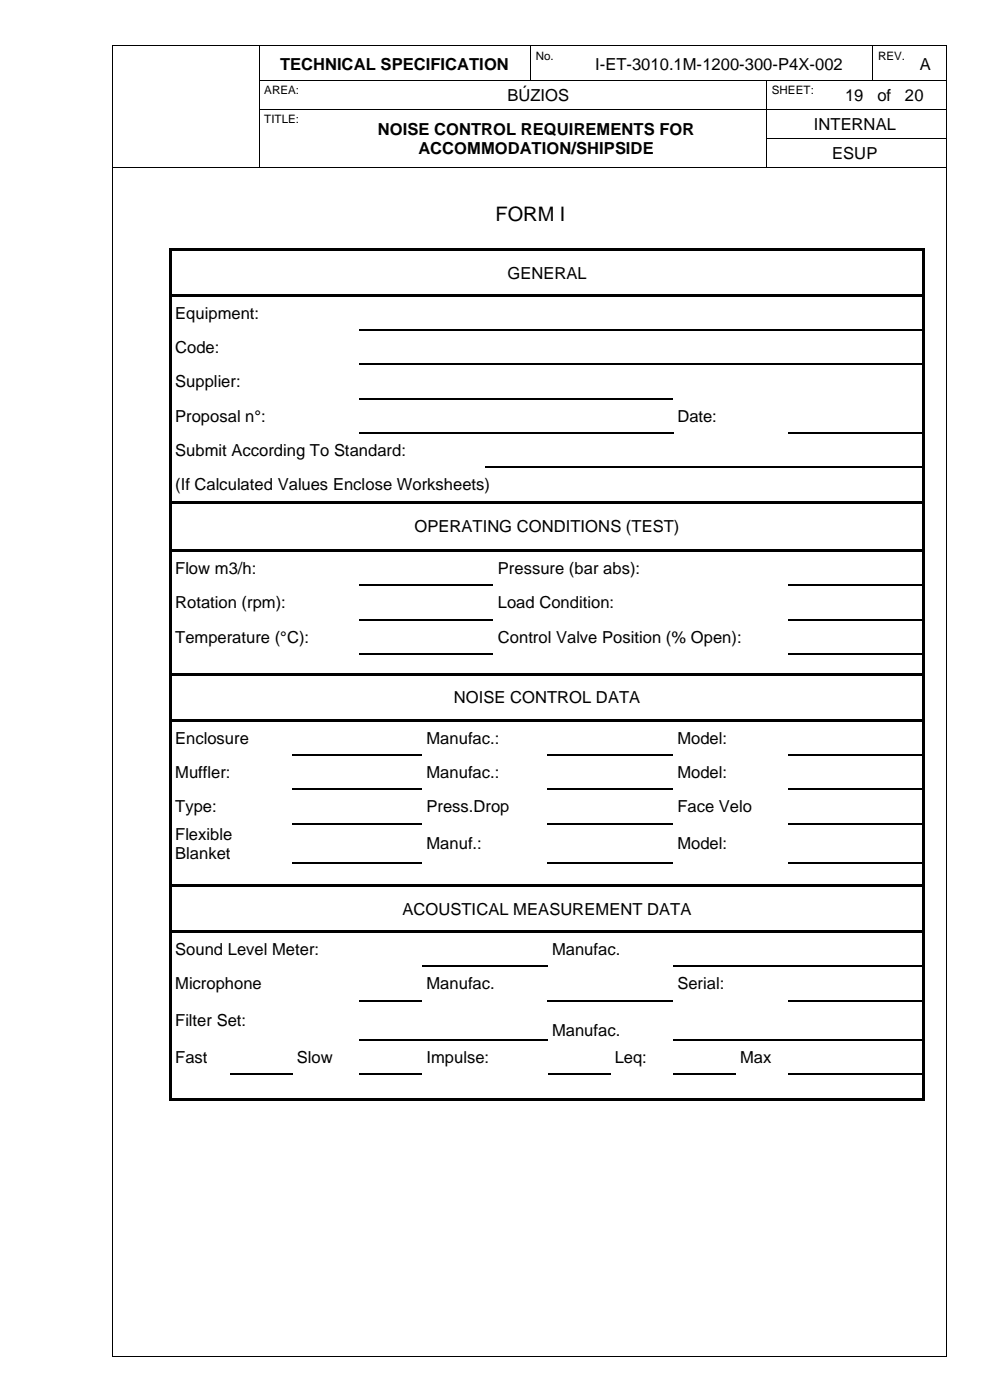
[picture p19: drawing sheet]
<svg xmlns="http://www.w3.org/2000/svg" width="210mm" height="297mm" viewBox="0 0 210 297" stroke-linecap="round" stroke-linejoin="round" font-family="sans-serif">
<defs><g id="words">
<text font-size="4.2" x="105.1" y="47">FORM I</text>
<g font-size="3.5">
<text x="59.4" y="14.8">TECHNICAL SPECIFICATION</text>
<text x="126.3" y="14.8">I-ET-3010.1M-1200-300-P4X-002</text>
<text x="195.1" y="14.8">A</text>
<text x="107.7" y="21.5">BÚZIOS</text>
<text x="179.3" y="21.5">19</text>
<text x="186.1" y="21.5">of</text>
<text x="192" y="21.5">20</text>
<text x="80.2" y="28.7">NOISE CONTROL REQUIREMENTS FOR</text>
<text x="172.7" y="27.6">INTERNAL</text>
<text x="88.7" y="32.7">ACCOMMODATION/SHIPSIDE</text>
<text x="176.6" y="33.8">ESUP</text>
<text x="107.7" y="59.1">GENERAL</text>
<text x="37.2" y="67.7">Equipment:</text>
<text x="37.2" y="74.9">Code:</text>
<text x="37.2" y="82.2">Supplier:</text>
<text x="37.2" y="89.5">Proposal n°:</text>
<text x="143.7" y="89.5">Date:</text>
<text x="37.2" y="96.7">Submit According To Standard:</text>
<text x="37.2" y="104">(If Calculated Values Enclose Worksheets)</text>
<text x="87.9" y="112.9">OPERATING CONDITIONS (TEST)</text>
<text x="37.2" y="121.8">Flow m3/h:</text>
<text x="105.6" y="121.8">Pressure (bar abs):</text>
<text x="37.2" y="129.1">Rotation (rpm):</text>
<text x="105.6" y="129.1">Load Condition:</text>
<text x="37.2" y="136.4">Temperature (°C):</text>
<text x="105.6" y="136.4">Control Valve Position (% Open):</text>
<text x="96.3" y="149.2">NOISE CONTROL DATA</text>
<text x="37.2" y="157.8">Enclosure</text>
<text x="90.5" y="157.8">Manufac.:</text>
<text x="143.7" y="157.8">Model:</text>
<text x="37.2" y="165.1">Muffler:</text>
<text x="90.5" y="165.1">Manufac.:</text>
<text x="143.7" y="165.1">Model:</text>
<text x="37.2" y="172.4">Type:</text>
<text x="90.5" y="172.4">Press.Drop</text>
<text x="143.7" y="172.4">Face Velo</text>
<text x="37.2" y="178.2">Flexible</text>
<text x="37.2" y="182.2">Blanket</text>
<text x="90.5" y="180.2">Manuf.:</text>
<text x="143.7" y="180.2">Model:</text>
<text x="85.4" y="194.1">ACOUSTICAL MEASUREMENT DATA</text>
<text x="37.2" y="202.6">Sound Level Meter:</text>
<text x="117.1" y="202.6">Manufac.</text>
<text x="37.2" y="209.9">Microphone</text>
<text x="90.5" y="209.9">Manufac.</text>
<text x="143.7" y="209.9">Serial:</text>
<text x="37.2" y="217.8">Filter Set:</text>
<text x="117.1" y="219.8">Manufac.</text>
<text x="37.2" y="225.6">Fast</text>
<text x="63" y="225.6">Slow</text>
<text x="90.5" y="225.6">Impulse:</text>
<text x="130.4" y="225.6">Leq:</text>
<text x="157" y="225.6">Max</text>
</g>
<g font-size="2.5">
<text x="113.6" y="12.7">No.</text>
<text x="186.3" y="12.7">REV.</text>
<text x="56.1" y="19.9">AREA:</text>
<text x="163.7" y="19.9">SHEET:</text>
<text x="56.1" y="26">TITLE:</text>
</g>
</g></defs>
<g fill="none" stroke="#000" stroke-width=".21">
<path d="M23.9 9.7v278.1M24 9.6h176.8M55 9.7v7.3M55 17.2v6M55.1 17.1h9.9M65.2 17.1h47.3M112.5 9.7v7.3M112.6 17.1h7.5M120.3 17.1h42.2M162.6 17.2v6M162.7 17.1h12.5M175.3 17.1h9.8"/>
<path d="M185.2 9.7v7.3M185.2 17.1h7.5M192.9 17.1h7.9M200.9 9.7v278.1M24 35.6h30.9M55 23.4v5.9M55 29.5v6M55.1 23.3h9.9M55.1 35.6h9.9M65.2 23.3h97.3M65.2 35.6h97.3M162.6 23.4v5.9"/>
<path d="M162.6 29.5v6M162.7 23.3h12.5M162.7 29.4h38.1M162.7 35.6h38.1M175.3 23.3h25.5M24 287.9h176.8"/>
</g>
<g fill="#000">
<path d="M23.8 9.5h.2v.2h-.2z" fill-rule="evenodd"/>
<path d="M23.8 9.5h.2v.2h-.2z" fill-rule="evenodd"/>
<path d="M54.9 17h.2v.2h-.2z" fill-rule="evenodd"/>
<path d="M65 17h.2v.2h-.2z" fill-rule="evenodd"/>
<path d="M112.5 17h.1v.2h-.1z" fill-rule="evenodd"/>
<path d="M120.1 17h.2v.2h-.2z" fill-rule="evenodd"/>
<path d="M162.6 17h.1v.2h-.1z" fill-rule="evenodd"/>
<path d="M175.2 17h.1v.2h-.1z" fill-rule="evenodd"/>
<path d="M185.1 17h.1v.2h-.1z" fill-rule="evenodd"/>
<path d="M192.7 17h.2v.2h-.2z" fill-rule="evenodd"/>
<path d="M200.8 9.5h.2v.2h-.2z" fill-rule="evenodd"/>
<path d="M200.8 9.5h.2v.2h-.2z" fill-rule="evenodd"/>
<path d="M54.9 23.2h.2v.2h-.2z" fill-rule="evenodd"/>
<path d="M54.9 29.3h.2v.2h-.2z" fill-rule="evenodd"/>
<path d="M54.9 35.5h.2v.2h-.2z" fill-rule="evenodd"/>
<path d="M65 23.2h.2v.2h-.2z" fill-rule="evenodd"/>
<path d="M65 35.5h.2v.2h-.2z" fill-rule="evenodd"/>
<path d="M162.6 23.2h.1v.2h-.1z" fill-rule="evenodd"/>
<path d="M162.6 29.3h.1v.2h-.1z" fill-rule="evenodd"/>
<path d="M162.6 35.5h.1v.2h-.1z" fill-rule="evenodd"/>
<path d="M175.2 23.2h.1v.2h-.1z" fill-rule="evenodd"/>
<path d="M36 52.8h.5v.5h-.5z" fill-rule="evenodd"/>
<path d="M36 52.8h.5v.5h-.5z" fill-rule="evenodd"/>
<path d="M36.5 52.8h159.2v.5h-159.2z" fill-rule="evenodd"/>
<path d="M195.7 52.8h.6v.5h-.6z" fill-rule="evenodd"/>
<path d="M195.7 52.8h.6v.5h-.6z" fill-rule="evenodd"/>
<path d="M36 53.3h.5v9.1h-.5z" fill-rule="evenodd"/>
<path d="M36 62.4h.5v.5h-.5z" fill-rule="evenodd"/>
<path d="M36 62.9h.5v7h-.5z" fill-rule="evenodd"/>
<path d="M36 69.9h.5v.3h-.5z" fill-rule="evenodd"/>
<path d="M36 70.2h.5v7h-.5z" fill-rule="evenodd"/>
<path d="M36 77.2h.5v.2h-.5z" fill-rule="evenodd"/>
<path d="M36.5 62.4h39.8v.5h-39.8z" fill-rule="evenodd"/>
<path d="M76.3 62.4h.5v.5h-.5z" fill-rule="evenodd"/>
<path d="M76.8 62.4h118.9v.5h-118.9z" fill-rule="evenodd"/>
<path d="M195.7 53.3h.6v9.1h-.6z" fill-rule="evenodd"/>
<path d="M195.7 62.4h.6v.5h-.6z" fill-rule="evenodd"/>
<path d="M195.7 62.9h.6v7h-.6z" fill-rule="evenodd"/>
<path d="M195.7 69.9h.6v.3h-.6z" fill-rule="evenodd"/>
<path d="M195.7 70.2h.6v7h-.6z" fill-rule="evenodd"/>
<path d="M195.7 77.2h.6v.2h-.6z" fill-rule="evenodd"/>
<path d="M36 77.4h.5v7.1h-.5z" fill-rule="evenodd"/>
<path d="M36 84.5h.5v.2h-.5z" fill-rule="evenodd"/>
<path d="M36 84.7h.5v7h-.5z" fill-rule="evenodd"/>
<path d="M36 91.7h.5v.3h-.5z" fill-rule="evenodd"/>
<path d="M36 92h.5v7h-.5z" fill-rule="evenodd"/>
<path d="M36 99h.5v.2h-.5z" fill-rule="evenodd"/>
<path d="M102.8 91.7h.3v.3h-.3z" fill-rule="evenodd"/>
<path d="M195.7 77.4h.6v7.1h-.6z" fill-rule="evenodd"/>
<path d="M195.7 84.5h.6v.2h-.6z" fill-rule="evenodd"/>
<path d="M195.7 84.7h.6v7h-.6z" fill-rule="evenodd"/>
<path d="M195.7 91.7h.6v.3h-.6z" fill-rule="evenodd"/>
<path d="M195.7 92h.6v7h-.6z" fill-rule="evenodd"/>
<path d="M195.7 99h.6v.2h-.6z" fill-rule="evenodd"/>
<path d="M36 99.2h.5v7.1h-.5z" fill-rule="evenodd"/>
<path d="M36 106.3h.5v.5h-.5z" fill-rule="evenodd"/>
<path d="M36 106.8h.5v9.7h-.5z" fill-rule="evenodd"/>
<path d="M36 116.5h.5v.6h-.5z" fill-rule="evenodd"/>
<path d="M36.5 106.3h159.2v.5h-159.2z" fill-rule="evenodd"/>
<path d="M36.5 116.5h39.8v.5h-39.8z" fill-rule="evenodd"/>
<path d="M76.3 116.5h.5v.5h-.5z" fill-rule="evenodd"/>
<path d="M76.8 116.5h27.9v.5h-27.9z" fill-rule="evenodd"/>
<path d="M104.7 116.5h.5v.5h-.5z" fill-rule="evenodd"/>
<path d="M105.2 116.5h62v.5h-62z" fill-rule="evenodd"/>
<path d="M167.2 116.5h.5v.5h-.5z" fill-rule="evenodd"/>
<path d="M167.7 116.5h28v.5h-28z" fill-rule="evenodd"/>
<path d="M195.7 99.2h.6v7.1h-.6z" fill-rule="evenodd"/>
<path d="M195.7 106.3h.6v.5h-.6z" fill-rule="evenodd"/>
<path d="M195.7 106.8h.6v9.7h-.6z" fill-rule="evenodd"/>
<path d="M195.7 116.5h.6v.6h-.6z" fill-rule="evenodd"/>
<path d="M36 117.1h.5v7h-.5z" fill-rule="evenodd"/>
<path d="M36 124.1h.5v.2h-.5z" fill-rule="evenodd"/>
<path d="M36 124.3h.5v7h-.5z" fill-rule="evenodd"/>
<path d="M36 131.3h.5v.3h-.5z" fill-rule="evenodd"/>
<path d="M36 131.6h.5v7h-.5z" fill-rule="evenodd"/>
<path d="M36 138.6h.5v.2h-.5z" fill-rule="evenodd"/>
<path d="M195.7 117.1h.6v7h-.6z" fill-rule="evenodd"/>
<path d="M195.7 124.1h.6v.2h-.6z" fill-rule="evenodd"/>
<path d="M195.7 124.3h.6v7h-.6z" fill-rule="evenodd"/>
<path d="M195.7 131.3h.6v.3h-.6z" fill-rule="evenodd"/>
<path d="M195.7 131.6h.6v7h-.6z" fill-rule="evenodd"/>
<path d="M195.7 138.6h.6v.2h-.6z" fill-rule="evenodd"/>
<path d="M36 138.8h.5v4.1h-.5z" fill-rule="evenodd"/>
<path d="M36 142.9h.5v.5h-.5z" fill-rule="evenodd"/>
<path d="M36 143.4h.5v9.2h-.5z" fill-rule="evenodd"/>
<path d="M36 152.6h.5v.5h-.5z" fill-rule="evenodd"/>
<path d="M36.5 142.9h159.2v.5h-159.2z" fill-rule="evenodd"/>
<path d="M36.5 152.6h25.6v.5h-25.6z" fill-rule="evenodd"/>
<path d="M62.1 152.6h.5v.5h-.5z" fill-rule="evenodd"/>
<path d="M62.6 152.6h27v.5h-27z" fill-rule="evenodd"/>
<path d="M89.6 152.6h.5v.5h-.5z" fill-rule="evenodd"/>
<path d="M90.1 152.6h26.1v.5h-26.1z" fill-rule="evenodd"/>
<path d="M116.2 152.6h.5v.5h-.5z" fill-rule="evenodd"/>
<path d="M116.7 152.6h26.1v.5h-26.1z" fill-rule="evenodd"/>
<path d="M142.8 152.6h.5v.5h-.5z" fill-rule="evenodd"/>
<path d="M143.3 152.6h23.9v.5h-23.9z" fill-rule="evenodd"/>
<path d="M167.2 152.6h.5v.5h-.5z" fill-rule="evenodd"/>
<path d="M167.7 152.6h28v.5h-28z" fill-rule="evenodd"/>
<path d="M195.7 138.8h.6v4.1h-.6z" fill-rule="evenodd"/>
<path d="M195.7 142.9h.6v.5h-.6z" fill-rule="evenodd"/>
<path d="M195.7 143.4h.6v9.2h-.6z" fill-rule="evenodd"/>
<path d="M195.7 152.6h.6v.5h-.6z" fill-rule="evenodd"/>
<path d="M36 153.1h.5v7h-.5z" fill-rule="evenodd"/>
<path d="M36 160.1h.5v.2h-.5z" fill-rule="evenodd"/>
<path d="M36 160.3h.5v7h-.5z" fill-rule="evenodd"/>
<path d="M36 167.3h.5v.3h-.5z" fill-rule="evenodd"/>
<path d="M36 167.6h.5v7h-.5z" fill-rule="evenodd"/>
<path d="M36 174.6h.5v.3h-.5z" fill-rule="evenodd"/>
<path d="M195.7 153.1h.6v7h-.6z" fill-rule="evenodd"/>
<path d="M195.7 160.1h.6v.2h-.6z" fill-rule="evenodd"/>
<path d="M195.7 160.3h.6v7h-.6z" fill-rule="evenodd"/>
<path d="M195.7 167.3h.6v.3h-.6z" fill-rule="evenodd"/>
<path d="M195.7 167.6h.6v7h-.6z" fill-rule="evenodd"/>
<path d="M195.7 174.6h.6v.3h-.6z" fill-rule="evenodd"/>
<path d="M36 174.9h.5v8.1h-.5z" fill-rule="evenodd"/>
<path d="M36 183h.5v.2h-.5z" fill-rule="evenodd"/>
<path d="M36 183.2h.5v4.5h-.5z" fill-rule="evenodd"/>
<path d="M36 187.7h.5v.6h-.5z" fill-rule="evenodd"/>
<path d="M36 188.3h.5v9h-.5z" fill-rule="evenodd"/>
<path d="M36 197.3h.5v.6h-.5z" fill-rule="evenodd"/>
<path d="M36.5 187.7h159.2v.5h-159.2z" fill-rule="evenodd"/>
<path d="M36.5 197.3h53v.5h-53z" fill-rule="evenodd"/>
<path d="M89.6 197.3h.5v.5h-.5z" fill-rule="evenodd"/>
<path d="M90.1 197.3h26.1v.5h-26.1z" fill-rule="evenodd"/>
<path d="M116.2 197.3h.5v.5h-.5z" fill-rule="evenodd"/>
<path d="M116.7 197.3h26.1v.5h-26.1z" fill-rule="evenodd"/>
<path d="M142.8 197.3h.5v.5h-.5z" fill-rule="evenodd"/>
<path d="M143.3 197.3h52.4v.5h-52.4z" fill-rule="evenodd"/>
<path d="M195.7 174.9h.6v8.1h-.6z" fill-rule="evenodd"/>
<path d="M195.7 183h.6v.2h-.6z" fill-rule="evenodd"/>
<path d="M195.7 183.2h.6v4.5h-.6z" fill-rule="evenodd"/>
<path d="M195.7 187.7h.6v.6h-.6z" fill-rule="evenodd"/>
<path d="M195.7 188.3h.6v9h-.6z" fill-rule="evenodd"/>
<path d="M195.7 197.3h.6v.6h-.6z" fill-rule="evenodd"/>
<path d="M36 197.9h.5v7h-.5z" fill-rule="evenodd"/>
<path d="M36 204.9h.5v.2h-.5z" fill-rule="evenodd"/>
<path d="M36 205.1h.5v7.1h-.5z" fill-rule="evenodd"/>
<path d="M36 212.2h.5v.2h-.5z" fill-rule="evenodd"/>
<path d="M167.2 204.9h.3v.2h-.3z" fill-rule="evenodd"/>
<path d="M195.7 197.9h.6v7h-.6z" fill-rule="evenodd"/>
<path d="M195.7 204.9h.6v.2h-.6z" fill-rule="evenodd"/>
<path d="M195.7 205.1h.6v7.1h-.6z" fill-rule="evenodd"/>
<path d="M195.7 212.2h.6v.2h-.6z" fill-rule="evenodd"/>
<path d="M36 212.4h.5v8.1h-.5z" fill-rule="evenodd"/>
<path d="M36 220.5h.5v.3h-.5z" fill-rule="evenodd"/>
<path d="M36 220.8h.5v7h-.5z" fill-rule="evenodd"/>
<path d="M36 227.8h.5v.2h-.5z" fill-rule="evenodd"/>
<path d="M36 228h.5v5h-.5z" fill-rule="evenodd"/>
<path d="M36 233h.5v.5h-.5z" fill-rule="evenodd"/>
<path d="M36 233h.5v.5h-.5z" fill-rule="evenodd"/>
<path d="M36.5 233h159.2v.5h-159.2z" fill-rule="evenodd"/>
<path d="M89.6 220.5h.2v.3h-.2z" fill-rule="evenodd"/>
<path d="M156.1 220.5h.2v.3h-.2z" fill-rule="evenodd"/>
<path d="M167.2 220.5h.3v.3h-.3z" fill-rule="evenodd"/>
<path d="M195.7 212.4h.6v8.1h-.6z" fill-rule="evenodd"/>
<path d="M195.7 220.5h.6v.3h-.6z" fill-rule="evenodd"/>
<path d="M195.7 220.8h.6v7h-.6z" fill-rule="evenodd"/>
<path d="M195.7 227.8h.6v.2h-.6z" fill-rule="evenodd"/>
<path d="M195.7 228h.6v5h-.6z" fill-rule="evenodd"/>
<path d="M195.7 233h.6v.5h-.6z" fill-rule="evenodd"/>
<path d="M195.7 233h.6v.5h-.6z" fill-rule="evenodd"/>
<path d="M23.8 287.8h.2v.2h-.2z" fill-rule="evenodd"/>
<path d="M23.8 287.8h.2v.2h-.2z" fill-rule="evenodd"/>
<path d="M200.8 287.8h.2v.2h-.2z" fill-rule="evenodd"/>
<path d="M200.8 287.8h.2v.2h-.2z" fill-rule="evenodd"/>
</g>
<g fill="none" stroke="#000" stroke-width=".25">
<path d="M76.3 70h119.4M76.3 77.3h119.4M76.3 84.6h66.5M76.3 91.8h26.5M102.8 99.1h92.9M103.1 91.8h39.7M167.2 91.8h28.5M76.3 124.2h28.4M76.3 131.5h28.4M76.3 138.7h28.4M167.2 124.2h28.5M167.2 131.5h28.5"/>
<path d="M167.2 138.7h28.5M62.1 160.2h27.5M62.1 167.5h27.5M62.1 174.7h27.5M116.2 160.2h26.6M116.2 167.5h26.6M116.2 174.7h26.6M167.2 160.2h28.5M167.2 167.5h28.5M167.2 174.7h28.5M62.1 183.1h27.5M116.2 183.1h26.6"/>
<path d="M167.2 183.1h28.5M76.3 212.3h13.3M89.6 205h26.6M116.2 212.3h26.6M142.8 205h24.4M167.2 212.3h28.5M167.5 205h28.2M48.7 227.9h13.4M76.3 220.7h13.3M76.3 227.9h13.3M89.8 220.7h26.4M116.2 227.9h13.3"/>
<path d="M142.8 220.7h13.3M142.8 227.9h13.3M156.3 220.7h10.9M167.2 227.9h28.5M167.5 220.7h28.2"/>
</g>
<use href="#words"/>
</svg>
